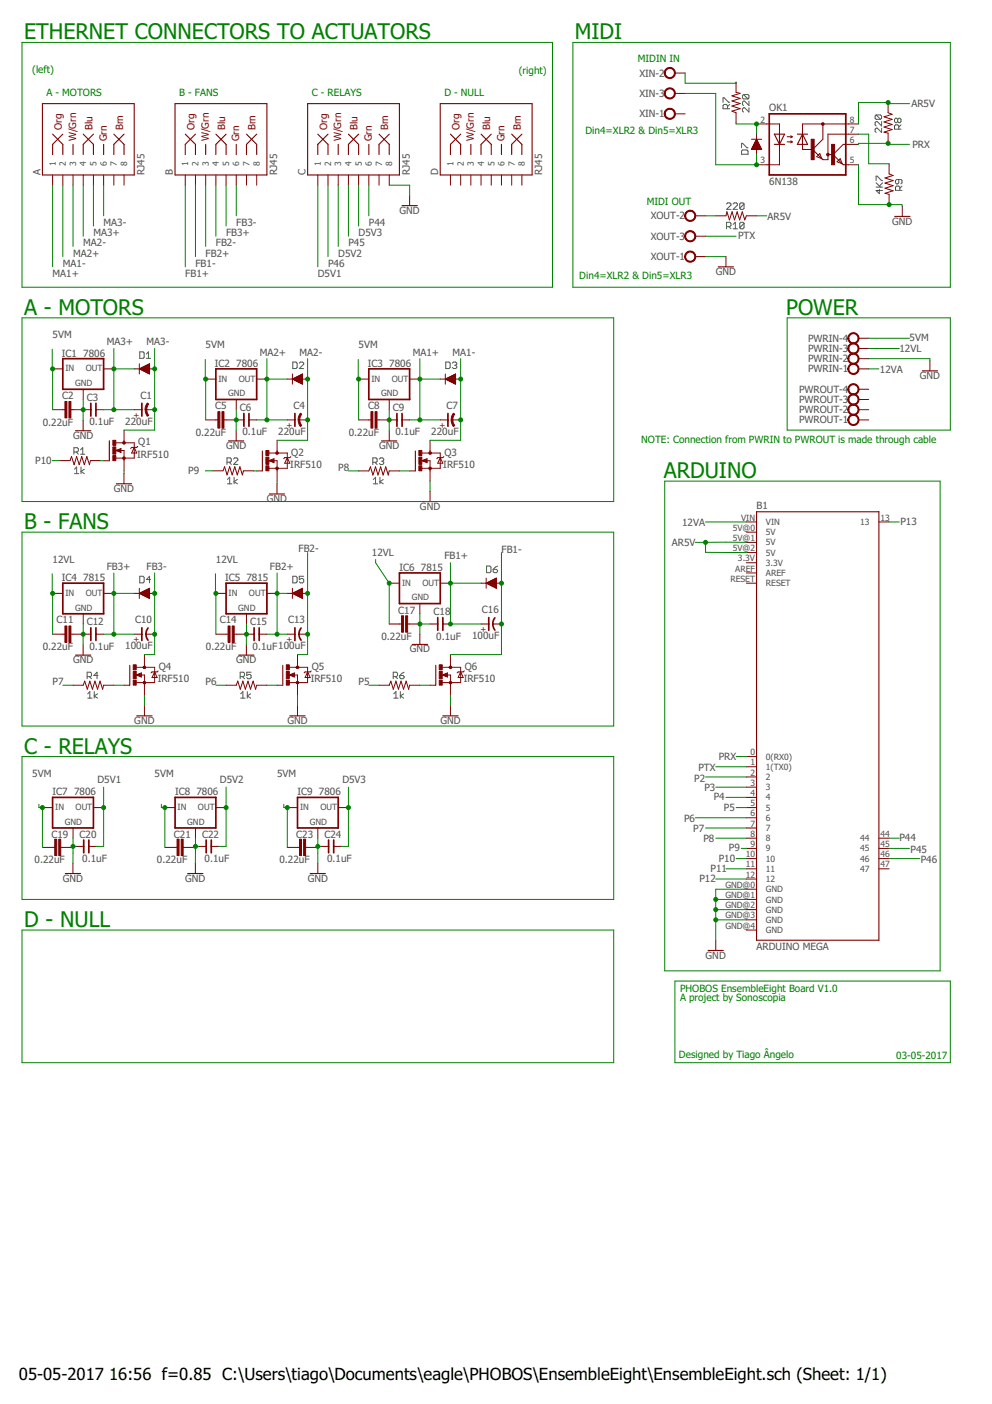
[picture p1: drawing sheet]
<svg xmlns="http://www.w3.org/2000/svg" width="210mm" height="297mm" viewBox="0 0 210 297" stroke-linecap="round" stroke-linejoin="round" font-family="sans-serif">
<defs><g id="words">
<g font-size="4.6" fill="#008000">
<text x="5.1" y="8.3">ETHERNET CONNECTORS TO ACTUATORS</text>
<text x="121.7" y="8.3">MIDI</text>
<text x="5.1" y="66.6">A - MOTORS</text>
<text x="166.3" y="66.6">POWER</text>
<text x="140.4" y="101.1">ARDUINO</text>
<text x="5.1" y="111.9">B - FANS</text>
<text x="5.1" y="159.4">C - RELAYS</text>
<text x="5.1" y="196.1">D - NULL</text>
</g>
<g font-size="3.5">
<text x="4" y="292">05-05-2017</text>
<text x="23.1" y="292">16:56 f=0.85 C:\Users\tiago\Documents\eagle\PHOBOS\EnsembleEight\EnsembleEight.sch (Sheet: 1/1)</text>
</g>
<g font-size="2.1" fill="#008000">
<text x="6.8" y="15.4">(left)</text>
<text x="109.8" y="15.7">(right)</text>
<text x="135" y="13.1">MIDIN IN</text>
<text x="9.8" y="20.4">A - MOTORS</text>
<text x="37.9" y="20.4">B - FANS</text>
<text x="66" y="20.4">C - RELAYS</text>
<text x="94" y="20.4">D - NULL</text>
<text x="123.9" y="28.4">Din4=XLR2 &amp; Din5=XLR3</text>
<text x="136.8" y="43.3">MIDI OUT</text>
<text x="122.6" y="59">Din4=XLR2 &amp; Din5=XLR3</text>
<text x="135.7" y="93.8">NOTE: Connection from PWRIN to PWROUT is made through cable</text>
<text x="143.9" y="209.9">PHOBOS EnsembleEight Board V1.0</text>
<text x="143.9" y="211.9">A project by Sonoscopia</text>
<text x="143.7" y="223.8">Designed by Tiago Ângelo</text>
<text x="189.6" y="224">03-05-2017</text>
</g>
<g font-size="2.1" fill="#505050">
<text x="135.3" y="16.2">XIN-2</text>
<text x="135.3" y="20.5">XIN-3</text>
<text x="162.8" y="23.5">OK1</text>
<text x="192.8" y="22.6">AR5V</text>
<text x="135.3" y="24.8">XIN-1</text>
<text x="193.1" y="31.4">PRX</text>
<text x="8.5" y="37" transform="rotate(-90 8.5 37)">A</text>
<text x="30.6" y="37" transform="rotate(-90 30.6 37)">RJ45</text>
<text x="36.6" y="37" transform="rotate(-90 36.6 37)">B</text>
<text x="58.6" y="37" transform="rotate(-90 58.6 37)">RJ45</text>
<text x="64.7" y="37" transform="rotate(-90 64.7 37)">C</text>
<text x="86.7" y="37" transform="rotate(-90 86.7 37)">RJ45</text>
<text x="92.7" y="37" transform="rotate(-90 92.7 37)">D</text>
<text x="114.7" y="37" transform="rotate(-90 114.7 37)">RJ45</text>
<text x="162.8" y="39.2">6N138</text>
<text x="21.9" y="47.8">MA3-</text>
<text x="50" y="47.8">FB3-</text>
<text x="78" y="47.8">P44</text>
<text x="84.5" y="45.2">GND</text>
<text x="137.7" y="46.4">XOUT-2</text>
<text x="162.4" y="46.5">AR5V</text>
<text x="188.8" y="47.5">GND</text>
<text x="17.6" y="52.1">MA2-</text>
<text x="19.8" y="50">MA3+</text>
<text x="45.7" y="52.1">FB2-</text>
<text x="47.8" y="50">FB3+</text>
<text x="73.7" y="52.1">P45</text>
<text x="75.9" y="50">D5V3</text>
<text x="137.7" y="50.7">XOUT-3</text>
<text x="156.2" y="50.6">PTX</text>
<text x="11.1" y="58.6">MA1+</text>
<text x="13.3" y="56.5">MA1-</text>
<text x="15.4" y="54.3">MA2+</text>
<text x="39.2" y="58.6">FB1+</text>
<text x="41.4" y="56.5">FB1-</text>
<text x="43.5" y="54.3">FB2+</text>
<text x="67.3" y="58.6">D5V1</text>
<text x="69.4" y="56.5">P46</text>
<text x="71.6" y="54.3">D5V2</text>
<text x="137.7" y="55">XOUT-1</text>
<text x="151.5" y="58.2">GND</text>
<text x="11.1" y="71.6">5VM</text>
<text x="13.1" y="75.5">IC1</text>
<text x="17.6" y="75.5">7806</text>
<text x="22.6" y="73.1">MA3+</text>
<text x="31" y="73.1">MA3-</text>
<text x="43.5" y="73.7">5VM</text>
<text x="45.5" y="77.6">IC2</text>
<text x="50" y="77.6">7806</text>
<text x="55" y="75.2">MA2+</text>
<text x="63.4" y="75.2">MA2-</text>
<text x="75.9" y="73.7">5VM</text>
<text x="77.8" y="77.6">IC3</text>
<text x="82.4" y="77.6">7806</text>
<text x="87.3" y="75.2">MA1+</text>
<text x="95.7" y="75.2">MA1-</text>
<text x="171" y="76.6">PWRIN-2</text>
<text x="171" y="74.5">PWRIN-3</text>
<text x="171" y="72.3">PWRIN-4</text>
<text x="190.3" y="74.4">12VL</text>
<text x="192.5" y="72.2">5VM</text>
<text x="169.1" y="83.1">PWROUT-4</text>
<text x="171" y="78.8">PWRIN-1</text>
<text x="186.2" y="78.9">12VA</text>
<text x="194.6" y="80.2">GND</text>
<text x="13.1" y="84.4">C2</text>
<text x="18.4" y="84.8">C3</text>
<text x="18.9" y="90">0.1uF</text>
<text x="26.5" y="89.9">220uF</text>
<text x="29.7" y="84.4">C1</text>
<text x="45.5" y="86.6">C5</text>
<text x="50.7" y="87">C6</text>
<text x="62.1" y="86.6">C4</text>
<text x="77.9" y="86.6">C8</text>
<text x="83.1" y="87">C9</text>
<text x="94.5" y="86.6">C7</text>
<text x="169.1" y="89.6">PWROUT-1</text>
<text x="169.1" y="87.4">PWROUT-2</text>
<text x="169.1" y="85.3">PWROUT-3</text>
<text x="9" y="90.1">0.22uF</text>
<text x="15.5" y="92.8">GND</text>
<text x="29.3" y="94.2">Q1</text>
<text x="41.4" y="92.2">0.22uF</text>
<text x="47.8" y="95">GND</text>
<text x="51.3" y="92.1">0.1uF</text>
<text x="58.9" y="92.1">220uF</text>
<text x="73.8" y="92.2">0.22uF</text>
<text x="80.2" y="95">GND</text>
<text x="83.7" y="92.1">0.1uF</text>
<text x="91.3" y="92.1">220uF</text>
<text x="7.5" y="98.1">P10</text>
<text x="29" y="96.8">IRF510</text>
<text x="39.8" y="100.3">P9</text>
<text x="61.4" y="99">IRF510</text>
<text x="61.6" y="96.4">Q2</text>
<text x="71.6" y="99.6">P8</text>
<text x="93.8" y="99">IRF510</text>
<text x="94" y="96.4">Q3</text>
<text x="24.1" y="104.1">GND</text>
<text x="56.5" y="106.2">GND</text>
<text x="88.9" y="107.8">GND</text>
<text x="160.1" y="107.6">B1</text>
<text x="144.3" y="111.3">12VA</text>
<text x="190.5" y="111.1">P13</text>
<text x="11.1" y="119.1">12VL</text>
<text x="45.7" y="119.1">12VL</text>
<text x="63.2" y="116.7">FB2-</text>
<text x="78.7" y="117.5">12VL</text>
<text x="94" y="118.2">FB1+</text>
<text x="106.1" y="116.9">FB1-</text>
<text x="142.2" y="115.6">AR5V</text>
<text x="13.1" y="122.9">IC4</text>
<text x="17.6" y="122.9">7815</text>
<text x="22.6" y="120.6">FB3+</text>
<text x="31" y="120.6">FB3-</text>
<text x="47.6" y="122.9">IC5</text>
<text x="52.1" y="122.9">7815</text>
<text x="57.1" y="120.6">FB2+</text>
<text x="84.5" y="120.8">IC6</text>
<text x="89.1" y="120.8">7815</text>
<text x="12" y="131.9">C11</text>
<text x="28.6" y="131.9">C10</text>
<text x="46.5" y="131.9">C14</text>
<text x="61" y="131.9">C13</text>
<text x="84.3" y="130">C17</text>
<text x="91.8" y="130.2">C18</text>
<text x="102" y="129.7">C16</text>
<text x="9" y="137.6">0.22uF</text>
<text x="18.4" y="132.3">C12</text>
<text x="18.9" y="137.5">0.1uF</text>
<text x="26.5" y="137.4">100uF</text>
<text x="43.6" y="137.6">0.22uF</text>
<text x="52.9" y="132.3">C15</text>
<text x="53.4" y="137.5">0.1uF100uF</text>
<text x="80.7" y="135.4">0.22uF</text>
<text x="92.3" y="135.3">0.1uF</text>
<text x="99.9" y="135.2">100uF</text>
<text x="15.5" y="140.3">GND</text>
<text x="33.6" y="141.7">Q4</text>
<text x="50" y="140.3">GND</text>
<text x="66" y="141.7">Q5</text>
<text x="86.7" y="138">GND</text>
<text x="98.3" y="141.7">Q6</text>
<text x="11.1" y="145">P7</text>
<text x="33.4" y="144.3">IRF510</text>
<text x="43.5" y="145">P6</text>
<text x="65.7" y="144.3">IRF510</text>
<text x="75.9" y="145">P5</text>
<text x="98.1" y="144.3">IRF510</text>
<text x="28.4" y="153.2">GND</text>
<text x="60.8" y="153.2">GND</text>
<text x="93.2" y="153.2">GND</text>
<text x="152.1" y="160.7">PRX</text>
<text x="6.8" y="164.4">5VM</text>
<text x="20.6" y="165.7">D5V1</text>
<text x="32.7" y="164.4">5VM</text>
<text x="46.5" y="165.7">D5V2</text>
<text x="58.6" y="164.4">5VM</text>
<text x="72.4" y="165.7">D5V3</text>
<text x="146.9" y="165.5">P2</text>
<text x="147.8" y="163.1">PTX</text>
<text x="149.1" y="167.4">P3</text>
<text x="11.1" y="168.3">IC7</text>
<text x="15.7" y="168.3">7806</text>
<text x="37" y="168.3">IC8</text>
<text x="41.6" y="168.3">7806</text>
<text x="62.9" y="168.3">IC9</text>
<text x="67.5" y="168.3">7806</text>
<text x="144.8" y="173.9">P6</text>
<text x="151" y="169.4">P4</text>
<text x="153.2" y="171.5">P5</text>
<text x="10.9" y="177.2">C19</text>
<text x="16.9" y="177.2">C20</text>
<text x="36.8" y="177.2">C21</text>
<text x="42.8" y="177.2">C22</text>
<text x="62.7" y="177.2">C23</text>
<text x="68.7" y="177.2">C24</text>
<text x="146.7" y="176">P7</text>
<text x="148.9" y="178.2">P8</text>
<text x="190.3" y="178">P44</text>
<text x="7.3" y="182.7">0.22uF</text>
<text x="17.4" y="182.4">0.1uF</text>
<text x="33.2" y="182.7">0.22uF</text>
<text x="43.3" y="182.4">0.1uF</text>
<text x="59.1" y="182.7">0.22uF</text>
<text x="69.2" y="182.4">0.1uF</text>
<text x="150.4" y="184.5">P11</text>
<text x="152.1" y="182.3">P10</text>
<text x="154.2" y="180.1">P9</text>
<text x="192.7" y="180.4">P45</text>
<text x="194.8" y="182.5">P46</text>
<text x="13.3" y="186.5">GND</text>
<text x="39.2" y="186.5">GND</text>
<text x="65.1" y="186.5">GND</text>
<text x="148" y="186.6">P12</text>
<text x="149.3" y="202.8">GND</text>
<text x="160.1" y="201.1">ARDUINO MEGA</text>
</g>
<g font-size="2.1" fill="#800000">
<text x="13.1" y="27.5" transform="rotate(-90 13.1 27.5)">Org</text>
<text x="16.1" y="29.9" transform="rotate(-90 16.1 29.9)">W/Grn</text>
<text x="19.6" y="27.5" transform="rotate(-90 19.6 27.5)">Blu</text>
<text x="22.6" y="29.9" transform="rotate(-90 22.6 29.9)">Grn</text>
<text x="26" y="27.5" transform="rotate(-90 26 27.5)">Brn</text>
<text x="41.1" y="27.5" transform="rotate(-90 41.1 27.5)">Org</text>
<text x="44.2" y="29.9" transform="rotate(-90 44.2 29.9)">W/Grn</text>
<text x="47.6" y="27.5" transform="rotate(-90 47.6 27.5)">Blu</text>
<text x="50.6" y="29.9" transform="rotate(-90 50.6 29.9)">Grn</text>
<text x="54.1" y="27.5" transform="rotate(-90 54.1 27.5)">Brn</text>
<text x="69.2" y="27.5" transform="rotate(-90 69.2 27.5)">Org</text>
<text x="72.2" y="29.9" transform="rotate(-90 72.2 29.9)">W/Grn</text>
<text x="75.7" y="27.5" transform="rotate(-90 75.7 27.5)">Blu</text>
<text x="78.7" y="29.9" transform="rotate(-90 78.7 29.9)">Grn</text>
<text x="82.2" y="27.5" transform="rotate(-90 82.2 27.5)">Brn</text>
<text x="97.3" y="27.5" transform="rotate(-90 97.3 27.5)">Org</text>
<text x="100.3" y="29.9" transform="rotate(-90 100.3 29.9)">W/Grn</text>
<text x="103.7" y="27.5" transform="rotate(-90 103.7 27.5)">Blu</text>
<text x="106.8" y="29.9" transform="rotate(-90 106.8 29.9)">Grn</text>
<text x="110.2" y="27.5" transform="rotate(-90 110.2 27.5)">Brn</text>
</g>
<g font-size="1.8" fill="#505050">
<text x="160.9" y="25.9">2</text>
<text x="179.8" y="28.1">7</text>
<text x="179.8" y="25.9">8</text>
<text x="11.8" y="35" transform="rotate(-90 11.8 35)">1</text>
<text x="13.9" y="35" transform="rotate(-90 13.9 35)">2</text>
<text x="16.1" y="35" transform="rotate(-90 16.1 35)">3</text>
<text x="18.3" y="35" transform="rotate(-90 18.3 35)">4</text>
<text x="20.4" y="35" transform="rotate(-90 20.4 35)">5</text>
<text x="22.6" y="35" transform="rotate(-90 22.6 35)">6</text>
<text x="24.7" y="35" transform="rotate(-90 24.7 35)">7</text>
<text x="26.9" y="35" transform="rotate(-90 26.9 35)">8</text>
<text x="39.8" y="35" transform="rotate(-90 39.8 35)">1</text>
<text x="42" y="35" transform="rotate(-90 42 35)">2</text>
<text x="44.2" y="35" transform="rotate(-90 44.2 35)">3</text>
<text x="46.3" y="35" transform="rotate(-90 46.3 35)">4</text>
<text x="48.5" y="35" transform="rotate(-90 48.5 35)">5</text>
<text x="50.6" y="35" transform="rotate(-90 50.6 35)">6</text>
<text x="52.8" y="35" transform="rotate(-90 52.8 35)">7</text>
<text x="55" y="35" transform="rotate(-90 55 35)">8</text>
<text x="67.9" y="35" transform="rotate(-90 67.9 35)">1</text>
<text x="70.1" y="35" transform="rotate(-90 70.1 35)">2</text>
<text x="72.2" y="35" transform="rotate(-90 72.2 35)">3</text>
<text x="74.4" y="35" transform="rotate(-90 74.4 35)">4</text>
<text x="76.5" y="35" transform="rotate(-90 76.5 35)">5</text>
<text x="78.7" y="35" transform="rotate(-90 78.7 35)">6</text>
<text x="80.9" y="35" transform="rotate(-90 80.9 35)">7</text>
<text x="83" y="35" transform="rotate(-90 83 35)">8</text>
<text x="96" y="35" transform="rotate(-90 96 35)">1</text>
<text x="98.1" y="35" transform="rotate(-90 98.1 35)">2</text>
<text x="100.3" y="35" transform="rotate(-90 100.3 35)">3</text>
<text x="102.4" y="35" transform="rotate(-90 102.4 35)">4</text>
<text x="104.6" y="35" transform="rotate(-90 104.6 35)">5</text>
<text x="106.8" y="35" transform="rotate(-90 106.8 35)">6</text>
<text x="108.9" y="35" transform="rotate(-90 108.9 35)">7</text>
<text x="111.1" y="35" transform="rotate(-90 111.1 35)">8</text>
<text x="160.9" y="34.6">3</text>
<text x="179.8" y="34.6">5</text>
<text x="179.8" y="30.3">6</text>
<text x="13.8" y="78.6">IN</text>
<text x="15.9" y="81.7">GND</text>
<text x="18.1" y="78.6">OUT</text>
<text x="46.2" y="80.7">IN</text>
<text x="48.3" y="83.9">GND</text>
<text x="50.5" y="80.7">OUT</text>
<text x="78.6" y="80.7">IN</text>
<text x="80.6" y="83.9">GND</text>
<text x="82.9" y="80.7">OUT</text>
<text x="155.1" y="112.3">5V@0</text>
<text x="156.8" y="110.1">VIN</text>
<text x="162.1" y="113.2">5V</text>
<text x="162.1" y="111.1">VIN</text>
<text x="182" y="111.1">13</text>
<text x="186.3" y="110.1">13</text>
<text x="155.1" y="114.4">5V@1</text>
<text x="155.1" y="116.6">5V@2</text>
<text x="156.2" y="118.8">3.3V</text>
<text x="162.1" y="115.4">5V</text>
<text x="162.1" y="117.5">5V</text>
<text x="162.1" y="119.7">3.3V</text>
<text x="85.1" y="123.9">IN</text>
<text x="89.4" y="123.9">OUT</text>
<text x="154.5" y="123.1">RESET</text>
<text x="155.6" y="120.9">AREF</text>
<text x="162.1" y="124">RESET</text>
<text x="162.1" y="121.9">AREF</text>
<text x="13.8" y="126.1">IN</text>
<text x="15.9" y="129.2">GND</text>
<text x="18.1" y="126.1">OUT</text>
<text x="48.4" y="126.1">IN</text>
<text x="50.4" y="129.2">GND</text>
<text x="52.7" y="126.1">OUT</text>
<text x="87.1" y="127">GND</text>
<text x="158.8" y="161.9">1</text>
<text x="158.8" y="159.8">0</text>
<text x="162.1" y="160.7">0(RX0)</text>
<text x="158.8" y="164.1">2</text>
<text x="158.8" y="166.2">3</text>
<text x="162.1" y="162.9">1(TX0)</text>
<text x="162.1" y="165">2</text>
<text x="162.1" y="167.2">3</text>
<text x="11.7" y="171.4">IN</text>
<text x="16" y="171.4">OUT</text>
<text x="37.6" y="171.4">IN</text>
<text x="41.9" y="171.4">OUT</text>
<text x="63.5" y="171.4">IN</text>
<text x="67.8" y="171.4">OUT</text>
<text x="158.8" y="168.4">4</text>
<text x="158.8" y="170.6">5</text>
<text x="158.8" y="172.7">6</text>
<text x="162.1" y="169.4">4</text>
<text x="162.1" y="171.5">5</text>
<text x="162.1" y="173.7">6</text>
<text x="13.7" y="174.5">GND</text>
<text x="39.6" y="174.5">GND</text>
<text x="65.5" y="174.5">GND</text>
<text x="158.8" y="174.9">7</text>
<text x="158.8" y="177">8</text>
<text x="158.8" y="179.2">9</text>
<text x="162.1" y="175.8">7</text>
<text x="162.1" y="178">8</text>
<text x="182" y="178">44</text>
<text x="186.3" y="177">44</text>
<text x="186.3" y="179.2">45</text>
<text x="157.8" y="181.4">10</text>
<text x="157.8" y="183.5">11</text>
<text x="157.8" y="185.7">12</text>
<text x="162.1" y="180.1">9</text>
<text x="162.1" y="182.3">10</text>
<text x="162.1" y="184.5">11</text>
<text x="182" y="180.1">45</text>
<text x="182" y="182.3">46</text>
<text x="182" y="184.5">47</text>
<text x="186.3" y="181.4">46</text>
<text x="186.3" y="183.5">47</text>
<text x="153.5" y="187.8">GND@0</text>
<text x="153.5" y="190">GND@1</text>
<text x="162.1" y="186.6">12</text>
<text x="162.1" y="188.8">GND</text>
<text x="162.1" y="190.9">GND</text>
<text x="153.5" y="196.5">GND@4</text>
<text x="153.5" y="192.2">GND@2</text>
<text x="153.5" y="194.3">GND@3</text>
<text x="162.1" y="197.4">GND</text>
<text x="162.1" y="193.1">GND</text>
<text x="162.1" y="195.3">GND</text>
</g>
<g font-size="1.7" fill="#800000">
<text x="28.3" y="88.4">+</text>
<text x="60.6" y="90.6">+</text>
<text x="93" y="90.6">+</text>
<text x="28.3" y="135.9">+</text>
<text x="60.6" y="135.9">+</text>
<text x="101.6" y="133.8">+</text>
</g>
</g></defs>
<g fill="none" stroke="#505050" stroke-width=".21">
<path d="M153 21.6v-.9h.2l1 .9h.2M153.9 23v-.7l-.2-.2h-.5l-.2 .2v.7h1.4M154.4 22.1l-.5 .5M156.9 32l.2-.3h1l.2 .3v.6h-1.4zM156.9 31.3v-1h.2l1 1h.2M157.3 20h1l.2 .2v.5l-.2 .2M157.3 20l-.2 .2v.5l.2 .2h1M157.3 20l1 .9M158.5 21.4v.9l-.9-.9-.5 .2v.5l.2 .2M158.5 22.8v.9l-.9-.9-.5 .2v.5l.2 .2M185.4 39.6h1.4M185.4 38.7l.9 .9"/>
<path d="M185.4 38.2v-.9h.2l.9 .9h.3M185.4 24.3h.9l.2 .3v.4l-.2 .3M185.4 24.3l-.2 .3v.4l.2 .3h.9M185.4 24.3l.9 1M186.5 25.7v.9l-.9-.9-.4 .3v.4l.2 .2M186.5 27.1v.9l-.9-.9-.4 .2v.5l.2 .2M186.8 38.7l-.7 .7M189.9 25.3l-.2-.3-.4 .3v.4l.2 .3 .4-.3M189.9 25.3l.3-.3 .4 .3v.4l-.2 .3-.5-.3M189.9 25.3v.4M190.2 27.3v-.7l-.3-.2h-.4l-.2 .2v.7h1.3M190.2 38v.7l-.3 .2-.4-.2v-.5l.2-.2h.9l.3 .2v.5l-.3 .2"/>
<path d="M190.6 26.4l-.4 .5M190.9 39.4l-.5 .4M153.7 43.2l.3-.3h.4l.3 .3v.2l-1 .9h1M153.7 47.9h.7l.3-.2v-.5l-.3-.2h-.7v1.4M154.2 47.9l.5 .5M155.1 43.2l.3-.3h.4l.2 .3v.2l-.9 .9h.9M155.1 47.5l.5-.5v1.4M155.1 48.4h.9M157.4 43.2v.9l-.2 .2h-.4l-.3-.2M157.4 43.2l-.2-.3h-.4l-.3 .3v.9M157.4 47.2l-.2-.2h-.4l-.3 .2v1M157.4 47.2v1l-.2 .2h-.4l-.3-.2"/>
<path d="M157.4 43.2l-.9 .9M157.4 47.2l-.9 1M186.1 40.1v.9l-.7-.7h1.4M190.4 40.3v-.7l-.2-.2h-.5l-.2 .2v.7h1.4M29.6 74.4h.7l.2 .3v.9l-.2 .2h-.7zM31 75.8h.9M31 74.9l.4-.5v1.4M62 76.6h.6l.3 .2v.9l-.3 .3h-.6zM63.3 76.8l.3-.2h.4l.3 .2v.2l-1 1h1M94.3 76.6h.7l.2 .2v.9l-.2 .3h-.7zM95.7 76.8l.2-.2h.5l.2 .2-.2 .5M96.2 77.3h.2"/>
<path d="M96.4 77.3l.2 .2-.2 .5h-.5l-.2-.3M15.6 95.6h.7l.3-.2v-.4l-.3-.3h-.7v1.4M15.8 99.3l.4-.5v1.4M16.1 95.6l.5 .5M17 95.2l.5-.5v1.4M17 96.1h.9M17.1 98.8v1.4M17.8 99.3l-.7 .4 .7 .5M48 97.8h.7l.2-.2v-.5l-.2-.2h-.7v1.4M48.5 97.8l.4 .5M49.4 97.1l.3-.2h.4l.2 .2v.2l-.9 1h.9M78.9 97.8h.7l.2-.2v-.5l-.2-.2h-.7v1.4"/>
<path d="M79.3 97.8l.5 .5M80.3 97.1l.2-.2h.5l.2 .2-.2 .5M80.7 97.6h.3M81 97.6l.2 .2-.2 .5h-.5l-.2-.3M15.8 100.2h.9M48.1 101.4l.5-.4v1.4M48.1 102.4h1M49.5 101v1.4M50.2 101.4l-.7 .5 .7 .5M79 102.4h.9M79 101.5l.5-.5v1.4M80.4 101v1.4"/>
<path d="M81.1 101.5l-.7 .4 .7 .5M103 119.8h.7l.2 .2v.9l-.2 .3h-.7zM105.3 119.8l-.9 .7M29.6 121.9h.7l.2 .3v.9l-.2 .2h-.7zM31.9 122.6h-.9l.6-.7v1.4M62 121.9h.6l.3 .3v.9l-.3 .2h-.6zM64.3 121.9h-1v.7l.5-.2 .5 .2v.5l-.3 .2h-.4l-.3-.2M104.4 120.5h.7l.2 .4-.2 .3h-.5l-.2-.3zM18.4 143.2h.7l.3-.3v-.4l-.3-.3h-.7v1.4M18.6 146.8l.4-.5v1.4M18.6 147.7h.9M18.9 143.2l.5 .4"/>
<path d="M19.9 146.3v1.4M20.6 146.8l-.7 .4 .7 .5M20.7 142.9h-.9l.7-.7v1.4M50.8 143.2h.7l.2-.3v-.4l-.2-.3h-.7v1.4M50.9 147.7h1M50.9 146.8l.5-.5v1.4M51.3 143.2l.4 .4M52.3 146.3v1.4M53 146.8l-.7 .4 .7 .5M53.1 142.2h-.9v.7l.5-.2 .4 .2v.5l-.2 .2h-.4l-.3-.2M83.2 143.2h.7l.2-.3v-.4l-.2-.3h-.7v1.4M83.3 147.7h.9"/>
<path d="M83.3 146.8l.5-.5v1.4M83.7 143.2l.4 .4M84.6 142.9h.7l.2 .5-.2 .2h-.5l-.2-.2zM84.7 146.3v1.4M85.4 146.8l-.7 .4 .7 .5M85.5 142.2l-.9 .7"/>
</g>
<g fill="none" stroke="#800000" stroke-width=".23">
<path d="M9 21.9h19.4v15.1h-19.4zM11.1 28.4l2.2 2.1v2.2M13.3 28.4l-2.2 2.1v2.2M15.5 30.5v2.2M17.6 28.4l2.2 2.1v2.2M19.8 28.4l-2.2 2.1v2.2M21.9 30.5v2.2M24.1 28.4l2.1 2.1v2.2M26.2 28.4l-2.1 2.1v2.2M37 21.9h19.5v15.1h-19.5zM39.2 28.4l2.2 2.1v2.2M41.4 28.4l-2.2 2.1v2.2"/>
<path d="M43.5 30.5v2.2M45.7 28.4l2.1 2.1v2.2M47.8 28.4l-2.1 2.1v2.2M50 30.5v2.2M52.2 28.4l2.1 2.1v2.2M54.3 28.4l-2.1 2.1v2.2M65.1 21.9h19.4v15.1h-19.4zM67.2 28.4l2.2 2.1v2.2M69.4 28.4l-2.2 2.1v2.2M71.6 30.5v2.2M73.7 28.4l2.2 2.1v2.2M75.9 28.4l-2.2 2.1v2.2"/>
<path d="M78 30.5v2.2M80.2 28.4l2.2 2.1v2.2M82.4 28.4l-2.2 2.1v2.2M93.2 21.9h19.4v15.1h-19.4zM95.3 28.4l2.2 2.1v2.2M97.5 28.4l-2.2 2.1v2.2M99.6 30.5v2.2M101.8 28.4l2.1 2.1v2.2M103.9 28.4l-2.1 2.1v2.2M106.1 30.5v2.2M108.3 28.4l2.1 2.1v2.2M110.4 28.4l-2.1 2.1v2.2"/>
<path d="M163.9 28.4h2.1l-1.1 2.1zM163.9 30.5h2.1M164.9 28.4v2.1M168.7 28.4h2.2M169.8 28.4l1.1 2.1h-2.2zM169.8 28.4v2.1M85.1 43.5h3.2M152 56.5h3.2M189.3 45.8h3.3M195.2 78.5h3.2M16 91.1h3.2M23.1 93.3v4.2"/>
<path d="M48.3 93.3h3.3M55.5 95.4v4.2M80.7 93.3h3.3M87.9 95.4v4.2M24.6 102.3h3.2M57 104.5h3.2M89.4 106.1h3.2M160.1 108.3h25.9v90.6h-25.9zM16 138.6h3.2M50.5 138.6h3.2M87.2 136.3h3.3M27.5 140.8v4.2"/>
<path d="M28.9 151.4h3.3M59.8 140.8v4.2M61.3 151.4h3.3M92.2 140.8v4.2M93.7 151.4h3.2M13.8 184.8h3.3M39.7 184.8h3.2M65.6 184.8h3.3M149.8 201.1h3.3"/>
</g>
<g fill="none" stroke="#800000" stroke-width=".21">
<path d="M142.8 15.5h2.2M142.8 19.8h2.2M155.7 17.4v2.1l.9 .2-1.7 .6 1.7 .5-1.7 .6 1.7 .5-1.7 .5 1.7 .6-1.7 .5 .8 .4v2.1M11.1 37v2.2M13.3 37v2.2M15.5 37v2.2M17.6 37v2.2M19.8 37v2.2M21.9 37v2.2M24.1 37v2.2M26.2 37v2.2M39.2 37v2.2"/>
<path d="M41.4 37v2.2M43.5 37v2.2M45.7 37v2.2M47.8 37v2.2M50 37v2.2M52.2 37v2.2M54.3 37v2.2M67.2 37v2.2M69.4 37v2.2M71.6 37v2.2M73.7 37v2.2M75.9 37v2.2"/>
<path d="M78 37v2.2M80.2 37v2.2M82.4 37v2.2M95.3 37v2.2M97.5 37v2.2M99.6 37v2.2M101.8 37v2.2M103.9 37v2.2M106.1 37v2.2M108.3 37v2.2M110.4 37v2.2M142.8 24.1h2.2"/>
<path d="M159 29.5h2.2M159 31.5h2.1M159.1 31.5h2M159.1 31.3h1.9M159.2 31.2h1.8M159.2 31.2h1.7M159.3 31.1h1.6M159.3 31h1.5M159.4 30.9h1.4M159.4 30.8h1.3M159.5 30.7h1.2M159.5 30.6h1.1"/>
<path d="M159.6 30.5h1M159.6 30.4h.9M159.7 30.3h.8M159.7 30.2h.7M159.8 30.1h.6M159.8 30h.5M159.9 29.9h.4M159.9 29.8h.3M160 29.7h.2M160 29.6h.1M160.1 26.2h4.8v2.2M160.1 29.5l1.1 2.1h-2.2z"/>
<path d="M160.1 28.4v1.1M160.1 31.6v1.1M164.9 30.5v4.4h-4.8M166.6 28.9h1M166.6 30h1M167.3 28.7l.3 .2M167.3 29.8l.3 .2M167.6 28.9l-.3 .2M167.6 30l-.3 .2M169.8 30.5v1.1h2.2M172 31.6l1.9 2M173.5 32.5l.4 1.1-1.1-.5z"/>
<path d="M174.1 26.2v3.3l-2.1 2.1M175.2 32.7h1.1M176.3 32.7l1.9 1.9M177.1 34.2l.7-.6 .4 1zM178.2 34.6l.2 .3h3.3M181.7 28.4h-6.5v5.4h-1.1l-.2-.2M181.7 26.2h-11.9v2.2M181.7 30.5h-3.3l-2.1 2.2M187.9 21.7v2.2l.9 .3-1.8 .5 1.8 .6-1.8 .5 1.8 .5-1.8 .6 1.8 .5-1.8 .6 .9 .2v2.1M188.1 34.6v2.2l.9 .3-1.7 .6 1.7 .5-1.7 .5 1.7 .6-1.7 .5 1.7 .6-1.7 .5 .8 .2v2.2M86.7 41.3v2.2M147.1 54.3h2.2"/>
<path d="M147.1 45.7h2.2M147.1 50h2.2M151.4 45.7h2.2l.2-.9 .5 1.7 .6-1.7 .5 1.7 .6-1.7 .5 1.7 .6-1.7 .5 1.7 .3-.8h2.2M153.6 54.3v2.2M190.9 43.6v2.2M11.1 78h2.2M21.9 78h2.2M28.4 78h1.1M29.5 77v2.1M29.5 78l2.1-1v2.1zM29.5 78.1h2.1M29.6 78h2"/>
<path d="M29.8 78.2h1.8M29.8 77.9h1.8M30 78.3h1.6M30 77.8h1.6M30.1 78.4h1.5M30.2 77.7h1.4M30.3 78.5h1.3M30.4 77.6h1.2M30.5 78.6h1.1M30.6 77.5h1M30.7 78.7h.9M30.8 77.4h.8"/>
<path d="M30.9 78.8h.7M31 77.3h.6M31.1 78.9h.5M31.2 77.2h.4M31.3 79h.3M31.4 77.1h.2M31.5 79.1h.1M31.6 77h.1M31.6 78h1.1M61.9 79.1v2.2M62.4 79.9h1.6M62.6 79.8h1.4"/>
<path d="M62.8 79.7h1.2M63 79.7h1M63.2 79.5h.8M63.4 79.5h.6M63.6 79.4h.4M63.8 79.2h.2M63.9 79.2h.1M94.2 79.1v2.2M94.8 79.9h1.6M95 79.8h1.4M95.2 79.7h1.2M95.4 79.7h1"/>
<path d="M95.5 79.5h.9M95.7 79.5h.7M95.9 79.4h.5M96.1 79.2h.3M96.3 79.2h.1M181.7 78h2.1M181.7 75.9h2.1M181.7 73.7h2.1M181.7 71.6h2.1M196.8 76.3v2.2M11.1 86.7h2.6M12.7 97.5h2.1l.3-.9 .6 1.7 .5-1.7 .6 1.7 .5-1.7 .5 1.7 .6-1.7 .5 1.7 .2-.8h2.2"/>
<path d="M15 86.7h4.2M17.6 89v2.1M17.6 82.4v2.1M20.3 86.7h1.6M21.9 97.5h1.2M24.5 95.3l1.1-.4v.8zM24.5 93.7h3.9v3.2h-3.9M25.5 95.3h.7v4.3M26.2 91v2.7M28.4 94.7l.5 1.1h-1zM28.4 86.7h1.6M29.1 94.4l-.2 .3h-1l-.3 .2"/>
<path d="M30.9 86.7h1.8M43.5 88.8h2.6M43.5 80.2h2.2M45 99.6h2.2l.3-.9 .5 1.8 .6-1.8 .5 1.8 .6-1.8 .5 1.8 .6-1.8 .5 1.8 .2-.9h2.2M47.4 88.8h4.2M50 91.1v2.2M50 84.5v2.2M52.7 88.8h1.6M54.3 80.2h2.2M54.3 99.6h1.2M56.9 97.5l1.1-.5v.9zM56.9 95.8h3.9v3.3h-3.9"/>
<path d="M57.9 97.5h.7v4.3M58.6 93.2v2.6M60.8 88.8h1.6M60.8 80.2h1.1M60.8 96.8l.5 1.2h-1.1zM61.5 96.6l-.2 .2h-1.1l-.2 .2M61.9 80.2l2.1-1.1v2.2zM61.9 80.2h2.1M62 80.1h2M62.1 80.3h1.9M62.2 80h1.8M62.3 80.4h1.7"/>
<path d="M62.5 80.5h1.5M62.7 80.6h1.3M62.9 80.7h1.1M63.1 80.8h.9M63.3 88.8h1.8M63.3 80.9h.7M63.5 81h.5M63.7 81.1h.3M63.9 81.2h.1M64 80.2h1.1M75.9 88.8h2.6M75.9 80.2h2.1"/>
<path d="M75.9 99.6h2.1l.4-.8 .5 1.7 .6-1.7 .5 1.7 .5-1.7 .6 1.7 .5-1.7 .5 1.7 .3-.9h2.1M79.8 88.8h4.2M82.4 84.5v2.2M82.4 91.1v2.2M85.1 88.8h1.6M86.7 80.2h2.1M86.7 99.6h1.2M89.3 97.5l1.1-.5v.9zM89.3 95.8h3.9v3.3h-3.9M90.3 97.5h.7v4.3M91 93.2v2.6M93.2 88.8h1.6"/>
<path d="M93.2 80.2h1M93.2 96.8l.5 1.2h-1.1zM93.9 96.6l-.2 .2h-1.1l-.2 .2M94.2 80.2l2.2-1.1v2.2zM94.3 80.2h2.1M94.4 80.1h2M94.5 80.3h1.9M94.6 80h1.8M94.7 80.4h1.7M94.9 80.5h1.5M95.1 80.6h1.3M95.3 80.7h1.1"/>
<path d="M95.5 80.8h.9M95.7 88.8h1.8M95.7 80.9h.7M95.9 81h.5M96.1 81.1h.3M96.2 81.2h.2M96.4 80.2h1.1M181.7 86.7h2.1M181.7 88.8h2.1M181.7 84.5h2.1M181.7 82.4h2.1M26.2 100.2v2.1"/>
<path d="M58.6 102.3v2.2M91 103.9v2.2M157.9 112.6h2.2M157.9 114.7h2.2M157.9 110.4h2.2M157.9 116.9h2.2M157.9 119.1h2.2M186 110.4h2.1M11.1 125.5h2.2M11.1 134.2h2.6M15 134.2h4.2M17.6 136.4v2.2"/>
<path d="M17.6 129.9v2.1M20.3 134.2h1.6M21.9 125.5h2.2M28.4 125.5h1.1M28.4 134.2h1.6M29.5 124.5v2.1M29.5 125.5l2.1-1v2.1zM29.5 125.5h2.1M29.6 125.6h2M29.7 125.4h1.9M29.8 125.7h1.8M30 125.3h1.6"/>
<path d="M30 125.8h1.6M30.1 125.2h1.5M30.2 125.9h1.4M30.3 125.1h1.3M30.4 126h1.2M30.5 125h1.1M30.6 138.5v2.7M30.6 126.1h1M30.7 124.9h.9M30.8 126.2h.8M30.9 134.2h1.8M30.9 124.8h.7"/>
<path d="M31 126.3h.6M31.1 124.7h.5M31.2 126.4h.4M31.3 124.6h.3M31.4 126.5h.2M31.5 124.5h.1M31.6 126.6h.1M31.6 125.5h1.1M45.7 125.5h2.1M45.7 134.2h2.6M49.6 134.2h4.2M52.1 136.4v2.2"/>
<path d="M52.2 129.9v2.1M54.8 134.2h1.7M56.5 125.5h2.1M60.8 125.5h1.1M60.8 134.2h1.6M61.9 124.5v2.1M61.9 125.5l2.1-1v2.1zM61.9 125.5h2.1M62 125.6h2M62.1 125.4h1.9M62.2 125.7h1.8M62.3 125.3h1.7"/>
<path d="M62.4 125.8h1.6M62.5 125.2h1.5M62.6 125.9h1.4M62.7 125.1h1.3M62.8 126h1.2M62.9 125h1.1M62.9 138.5v2.7M63 126.1h1M63.1 124.9h.9M63.2 126.2h.8M63.3 134.2h1.8M63.3 124.8h.7"/>
<path d="M63.4 126.3h.6M63.5 124.7h.5M63.5 126.4h.5M63.7 124.6h.3M63.8 126.5h.2M63.9 124.5h.1M63.9 126.6h.1M64 125.5h1.1M82.4 123.4h2.1M82.4 132h2.6M86.3 132h2.5M88.8 127.7v2.2"/>
<path d="M88.8 134.2v2.1M91 132h1.6M93.2 123.4h2.1M93.7 132h1.6M95.3 138.5v2.7M101.8 123.4h1.1M101.8 132h1.6M102.9 122.3v2.2M102.9 123.4l2.1-1.1v2.2zM102.9 123.3l3.2 .1M103 123.4h2M103.1 123.3h1.9"/>
<path d="M103.2 123.5h1.8M103.3 123.1h1.7M103.4 123.6h1.6M103.5 123.1h1.5M103.6 123.7h1.4M103.7 123h1.3M103.8 123.8h1.2M103.9 122.9h1.1M104 123.9h1M104.1 122.8h.9M104.2 124h.8M104.3 132h1.8"/>
<path d="M104.3 122.7h.7M104.4 124.1h.6M104.5 122.6h.5M104.6 124.2h.4M104.7 122.5h.3M104.8 124.3h.2M104.9 122.4h.1M105 124.4h.1M157.9 123.4h2.2M157.9 121.2h2.2M15.5 145h2.1l.3-.9 .6 1.7 .5-1.7 .6 1.7 .5-1.7 .5 1.7 .6-1.7 .5 1.7 .2-.8h2.2M26.2 145h1.3"/>
<path d="M28.8 142.8l1.1-.4v.8zM28.9 141.2h3.8v3.2h-3.9M29.8 142.8h.8v4.3M30.6 149.3v2.1M32.7 142.2l.6 1.1h-1.1zM33.5 141.9l-.2 .3h-1.1l-.2 .2M47.8 145h2.2l.3-.9 .5 1.7 .6-1.7 .5 1.7 .6-1.7 .5 1.7 .6-1.7 .5 1.7 .2-.8h2.2M58.6 145h1.2M61.2 142.8l1.1-.4v.8zM61.2 141.2h3.9v3.2h-3.9M62.2 142.8h.7v4.3M62.9 149.3v2.1"/>
<path d="M65.1 142.2l.5 1.1h-1zM65.8 141.9l-.2 .3h-1l-.3 .2M80.2 145h2.2l.3-.9 .5 1.7 .6-1.7 .5 1.7 .6-1.7 .5 1.7 .5-1.7 .6 1.7 .2-.8h2.1M91 145h1.2M93.6 142.8l1.1-.4v.8zM93.6 141.2h3.9v3.2h-3.9M94.6 142.8h.7v4.3M95.3 149.3v2.1M97.5 142.2l.5 1.1h-1.1zM98.2 141.9l-.2 .3h-1.1l-.2 .2M9 170.9h2.1M9 179.3h2.6"/>
<path d="M12.9 179.3h2.6M15.5 175.2v2.1M16.1 179.1h1.6M18.8 179.1h1.6M19.8 170.9h2.1M34.9 170.9h2.1M34.9 179.3h2.6M38.8 179.3h2.6M41.4 175.2v2.1M42 179.1h1.6M44.7 179.1h1.6M45.7 170.9h2.1"/>
<path d="M60.8 170.9h2.1M60.8 179.3h2.6M64.7 179.3h2.5M67.2 175.2v2.1M67.9 179.1h1.6M70.6 179.1h1.6M71.6 170.9h2.1M157.9 162.2h2.2M157.9 164.4h2.2M157.9 166.5h2.2M157.9 168.7h2.2M157.9 170.9h2.2"/>
<path d="M157.9 173h2.2M157.9 175.2h2.2M157.9 177.3h2.2M157.9 179.5h2.2M157.9 160.1h2.2M186 177.3h2.1M186 179.5h2.1M15.4 182.6v2.2M41.3 182.6v2.2M67.2 182.6v2.2M151.4 198.9v2.2M157.9 181.7h2.2"/>
<path d="M157.9 196.8h2.2M157.9 183.8h2.2M157.9 186h2.2M157.9 188.1h2.2M157.9 190.3h2.2M157.9 192.4h2.2M157.9 194.6h2.2M186 181.7h2.1M186 183.8h2.1"/>
</g>
<path d="M25.5 95.1l-.8 .2 .8 .2v-.2h-.2M57.9 97.3l-.8 .2 .8 .2v-.2h-.2M90.3 97.3l-.8 .2 .8 .2v-.2h-.3M29.8 142.6l-.8 .2 .8 .2v-.2h-.2M62.2 142.6l-.8 .2 .8 .2v-.2h-.2M94.6 142.6l-.8 .2 .8 .2v-.2h-.3" fill="none" stroke="#800000" stroke-width=".28"/>
<g fill="#800000" stroke="#800000" stroke-width=".21">
<path d="M26 96.7h.4v.4h-.4z" fill-rule="evenodd"/>
<path d="M26 93.5h.4v.4h-.4z" fill-rule="evenodd"/>
<path d="M31.2 85.3l.3 .2-.4 1.2h-.4l.2-1z" fill-rule="evenodd"/>
<path d="M30.7 86.7h.4l.4 1.2-.3 .2-.4-.9z" fill-rule="evenodd"/>
<path d="M140.9 23.2a1.18 1.18 0 0 1 1.9 .3 1.18 1.18 0 0 1-.8 1.7 1.18 1.18 0 0 1-1.5-1.1h.3a.97 .97 0 0 1 1.3-.9 .97 .97 0 0 1 .3 1.6 .97 .97 0 0 1-1.6-.5v-.2h-.3z" fill-rule="evenodd"/>
<path d="M140.9 14.6a1.18 1.18 0 0 1 1.9 .3 1.18 1.18 0 0 1-.8 1.7 1.18 1.18 0 0 1-1.5-1.1h.3a.97 .97 0 0 1 1.3-1 .97 .97 0 0 1 .3 1.6 .97 .97 0 0 1-1.6-.4v-.2h-.3z" fill-rule="evenodd"/>
<path d="M140.9 18.9a1.18 1.18 0 0 1 1.9 .3 1.18 1.18 0 0 1-.8 1.7 1.18 1.18 0 0 1-1.5-1.1h.3a.97 .97 0 0 1 1.3-1 .97 .97 0 0 1 .3 1.7 .97 .97 0 0 1-1.6-.5v-.2h-.3z" fill-rule="evenodd"/>
<path d="M145.2 53.4a1.18 1.18 0 0 1 1.9 .3 1.18 1.18 0 0 1-.8 1.7 1.18 1.18 0 0 1-1.4-1.1h.2a.97 .97 0 0 1 1.3-.9 .97 .97 0 0 1 .3 1.6 .97 .97 0 0 1-1.6-.4v-.3h-.2z" fill-rule="evenodd"/>
<path d="M145.2 44.8a1.18 1.18 0 0 1 1.9 .3 1.18 1.18 0 0 1-.8 1.7 1.18 1.18 0 0 1-1.4-1.1h.2a.97 .97 0 0 1 1.3-.9 .97 .97 0 0 1 .3 1.6 .97 .97 0 0 1-1.6-.5v-.2h-.2z" fill-rule="evenodd"/>
<path d="M145.2 49.1a1.18 1.18 0 0 1 1.9 .3 1.18 1.18 0 0 1-.8 1.7 1.18 1.18 0 0 1-1.4-1.1h.2a.97 .97 0 0 1 1.3-.9 .97 .97 0 0 1 .3 1.6 .97 .97 0 0 1-1.6-.5v-.2h-.2z" fill-rule="evenodd"/>
<path d="M179.8 77.2a1.19 1.19 0 0 1 1.8 .3 1.19 1.19 0 0 1-.7 1.7 1.19 1.19 0 0 1-1.5-1.2h.2a.97 .97 0 0 1 1.4-.8 .97 .97 0 0 1 .2 1.7 .97 .97 0 0 1-1.6-.6v-.3h-.2z" fill-rule="evenodd"/>
<path d="M179.8 75a1.19 1.19 0 0 1 1.8 .3 1.19 1.19 0 0 1-.7 1.7 1.19 1.19 0 0 1-1.5-1.1h.2a.97 .97 0 0 1 1.5-.8 .97 .97 0 0 1 .1 1.6 .97 .97 0 0 1-1.6-.5v-.3h-.2z" fill-rule="evenodd"/>
<path d="M179.8 72.9a1.19 1.19 0 0 1 1.8 .3 1.19 1.19 0 0 1-.7 1.7 1.19 1.19 0 0 1-1.5-1.2h.2a.97 .97 0 0 1 1.5-.8 .97 .97 0 0 1 .1 1.7 .97 .97 0 0 1-1.6-.6v-.3h-.2z" fill-rule="evenodd"/>
<path d="M179.8 70.7a1.19 1.19 0 0 1 1.8 .3 1.19 1.19 0 0 1-.7 1.7 1.19 1.19 0 0 1-1.5-1.1h.2a.97 .97 0 0 1 1.5-.8 .97 .97 0 0 1 .1 1.6 .97 .97 0 0 1-1.6-.6v-.2h-.2z" fill-rule="evenodd"/>
<path d="M179.8 88a1.19 1.19 0 0 1 1.8 .3 1.19 1.19 0 0 1-.7 1.7 1.19 1.19 0 0 1-1.5-1.2h.2a.97 .97 0 0 1 1.4-.8 .97 .97 0 0 1 .2 1.7 .97 .97 0 0 1-1.6-.6v-.3h-.2z" fill-rule="evenodd"/>
<path d="M179.8 85.8a1.19 1.19 0 0 1 1.8 .3 1.19 1.19 0 0 1-.7 1.7 1.19 1.19 0 0 1-1.5-1.1h.2a.97 .97 0 0 1 1.4-.8 .97 .97 0 0 1 .2 1.6 .97 .97 0 0 1-1.6-.6v-.2h-.2z" fill-rule="evenodd"/>
<path d="M179.8 83.7a1.19 1.19 0 0 1 1.8 .3 1.19 1.19 0 0 1-.7 1.7 1.19 1.19 0 0 1-1.5-1.2h.2a.97 .97 0 0 1 1.4-.8 .97 .97 0 0 1 .2 1.6 .97 .97 0 0 1-1.6-.5v-.3h-.2z" fill-rule="evenodd"/>
<path d="M179.8 81.5a1.19 1.19 0 0 1 1.8 .3 1.19 1.19 0 0 1-.7 1.7 1.19 1.19 0 0 1-1.5-1.1h.2a.97 .97 0 0 1 1.4-.9 .97 .97 0 0 1 .2 1.7 .97 .97 0 0 1-1.6-.6v-.2h-.2z" fill-rule="evenodd"/>
<path d="M63.6 87.4l.2 .2-.3 .6-.1 .6h-.3v-.5z" fill-rule="evenodd"/>
<path d="M63.1 88.8h.3l.4 1.2-.2 .2-.3-.5z" fill-rule="evenodd"/>
<path d="M95.9 87.4l.3 .2-.3 .6-.1 .6h-.3v-.5z" fill-rule="evenodd"/>
<path d="M95.5 88.8h.3l.4 1.2-.3 .2-.4-.8z" fill-rule="evenodd"/>
<path d="M30.4 144.2h.4v.4h-.4z" fill-rule="evenodd"/>
<path d="M30.4 141h.4v.4h-.4z" fill-rule="evenodd"/>
<path d="M62.7 144.2h.4v.4h-.4z" fill-rule="evenodd"/>
<path d="M95.1 144.2h.4v.4h-.4z" fill-rule="evenodd"/>
<circle cx="174.1" cy="26.2" r=".29"/>
<circle cx="175.2" cy="32.7" r=".29"/>
<circle cx="58.6" cy="99.1" r=".29"/>
<circle cx="58.6" cy="95.9" r=".29"/>
<circle cx="91" cy="99.1" r=".29"/>
<circle cx="91" cy="95.9" r=".29"/>
<circle cx="62.9" cy="141.2" r=".29"/>
<circle cx="95.3" cy="141.2" r=".29"/>
</g>
<g fill="#800000" stroke="#800000" stroke-width=".21">
<path d="M23.9 96.4h.6v1.1h-.6z"/>
<path d="M23.9 93.2h.6v1h-.6z"/>
<path d="M23.9 94.6h.6v1.5h-.6z"/>
<path d="M13.7 84.9h.5v3.5h-.5z"/>
<path d="M14.6 84.9h.4v3.5h-.4z"/>
<path d="M171.6 29.5h.7v4.3h-.7z"/>
<path d="M176 30.5h.6v4.4h-.6z"/>
<path d="M48.3 132.4h.4v3.5h-.4z"/>
<path d="M49.1 132.4h.5v3.5h-.5z"/>
<path d="M13.7 132.4h.5v3.5h-.5z"/>
<path d="M14.6 132.4h.4v3.5h-.4z"/>
<path d="M78.5 87.1h.4v3.5h-.4z"/>
<path d="M79.4 87.1h.4v3.5h-.4z"/>
<path d="M46.1 87.1h.4v3.5h-.4z"/>
<path d="M47 87.1h.4v3.5h-.4z"/>
<path d="M85 130.3h.4v3.5h-.4z"/>
<path d="M85.8 130.3h.5v3.5h-.5z"/>
<path d="M56.3 98.6h.6v1h-.6z"/>
<path d="M56.3 95.3h.6v1.1h-.6z"/>
<path d="M56.3 96.7h.6v1.5h-.6z"/>
<path d="M88.6 98.6h.7v1h-.7z"/>
<path d="M88.6 95.3h.7v1.1h-.7z"/>
<path d="M88.6 96.7h.7v1.5h-.7z"/>
<path d="M11.6 177.5h.4v3.5h-.4z"/>
<path d="M12.4 177.5h.4v3.5h-.4z"/>
<path d="M28.2 143.9h.6v1h-.6z"/>
<path d="M28.2 140.7h.6v1h-.6z"/>
<path d="M28.2 142h.6v1.6h-.6z"/>
<path d="M60.6 143.9h.6v1h-.6z"/>
<path d="M60.6 140.7h.6v1h-.6z"/>
<path d="M60.6 142h.6v1.6h-.6z"/>
<path d="M92.9 143.9h.7v1h-.7z"/>
<path d="M92.9 140.7h.7v1h-.7z"/>
<path d="M92.9 142h.7v1.6h-.7z"/>
<path d="M37.5 177.5h.4v3.5h-.4z"/>
<path d="M38.3 177.5h.5v3.5h-.5z"/>
<path d="M63.4 177.5h.4v3.5h-.4z"/>
<path d="M64.2 177.5h.5v3.5h-.5z"/>
</g>
<g fill="none" stroke="#800000" stroke-width=".36">
<path d="M162.8 24.1h16.2v12.9h-16.2zM13.3 75.9h8.6v6.5h-8.6zM45.7 78h8.6v6.5h-8.6zM78 78h8.7v6.5h-8.7zM19.2 85.3v2.7M20.3 85.3v2.7M30 85.3v2.7M51.6 87.5v2.7M52.7 87.5v2.7M62.4 87.5v2.7M84 87.5v2.7M85.1 87.5v2.7"/>
<path d="M94.8 87.5v2.7M13.3 123.4h8.6v6.5h-8.6zM19.2 132.8v2.7M20.3 132.8v2.7M30 132.8v2.7M30.9 134.2l.1 .7 .3 .5M31.3 132.9l-.3 .6-.1 .7M47.8 123.4h8.7v6.5h-8.7zM53.8 132.8v2.7M54.8 132.8v2.7M62.4 132.8v2.7M63.7 132.9a2.02 2.02 0 0 0 0 2.5"/>
<path d="M84.5 121.2h8.7v6.5h-8.7zM92.6 130.7v2.6M93.7 130.7v2.6M103.4 130.7v2.6M104.7 130.7a2.13 2.13 0 0 0 0 2.6M11.1 168.7h8.7v6.5h-8.7zM17.7 177.7v2.7M18.8 177.7v2.7M37 168.7h8.7v6.5h-8.7zM43.6 177.7v2.7M44.7 177.7v2.7M62.9 168.7h8.7v6.5h-8.7z"/>
<path d="M69.5 177.7v2.7M70.6 177.7v2.7"/>
</g>
<g fill="none" stroke="#008000" stroke-width=".21">
<path d="M4.7 9h112.2v51.8h-112.2zM121.2 9h79.9v51.8h-79.9zM145 19.8h6.4v15.1h8.7v-2.2M145 15.5v2.1h10.7v-.2M11.1 39.2v17.3M13.3 39.2v15.1M15.5 39.2v12.9M17.6 39.2v10.8M19.8 39.2v8.6M21.9 39.2v6.5M39.2 39.2v17.3M41.4 39.2v15.1"/>
<path d="M43.5 39.2v12.9M45.7 39.2v10.8M47.8 39.2v8.6M50 39.2v6.5M67.2 39.2v17.3M69.4 39.2v15.1M71.6 39.2v12.9M73.7 39.2v10.8M75.9 39.2v8.6M78 39.2v6.5M82.4 39.2h4.3v2.1M155.7 26v.2h4.4v2.2"/>
<path d="M181.7 34.9v8.4h9.1l.1 .3M181.7 30.5v-.2h6.2v.2h4.5M181.7 28.4h2.1v6.2h4.3M192.4 21.9h-4.5v-.2h-6.2v4.5M149.3 54.3h4.3M149.3 50h6.5M149.3 45.7h2.1M160.1 45.7h2.1M4.7 67.2h125.2v38.9h-125.2zM11 73.9l.1 12.8M24.1 78h4.3M24.1 73.7v13"/>
<path d="M32.7 73.7v17.3h-6.5M43.4 76.1l.1 12.7M56.5 75.9v12.9M65.1 75.9v17.3h-6.5M75.8 76.1l.1 12.7M88.8 75.9v12.9M97.5 75.9v17.3h-6.5M166.6 67.2h34.5v23.8h-34.5zM183.8 75.9h13v.4M183.8 73.7h6.5M183.8 78h2.2M183.8 71.6h8.6"/>
<path d="M12.7 97.5h-1.6M17.6 86.7h.1M17.6 84.5v4.5M21.3 97.5h.6M21.9 86.7h6.5M26.2 99.6v.6M43.5 99.6h1.5M43.5 99.6h.1M50 88.8h.1M50 86.7v4.4M53.7 99.6h.6M53.7 99.6h.1"/>
<path d="M54.3 88.8h6.5M56.5 80.2h4.3M73.7 99.6h2.2M82.4 86.7v4.4M82.4 88.8h.1M84.5 99.6h2.2M86.7 88.8h6.5M88.8 80.2h4.4M4.7 112.6h125.2v41h-125.2zM26.2 100.2h.1M58.6 102.3h.1M58.6 101.8v.5"/>
<path d="M65.1 116.9v21.6h-2.2M79.5 118.4v.7l2.9 4.3v8.6M91 101.8v2.1M95.3 119.1v12.9h6.5M106.1 116.9v21.6h-10.8M140.7 101.8h58.2v103.6h-58.2zM147.1 114.7h2.2M149.3 110.4h8.6M149.3 114.7h8.6M149.3 114.7v2.2h8.6M188.1 110.4h2.2M11 121.4l.1 12.8"/>
<path d="M17.6 134.2h.1M17.6 132v4.4M21.9 134.2h6.5M24.1 125.5h4.3M24.1 121.2v13M32.7 121.2v17.3h-2.1M45.6 121.4l.1 12.8M52.1 134.2h.1M52.2 132l-.1 4.4M56.5 134.2h4.3M58.6 121.2v13M58.6 125.5h2.2"/>
<path d="M88.8 129.9v4.3M88.8 132h2.2M95.3 123.4h6.5M13.3 145h2.2M24.1 145h2.1M30.6 147.1v2.2M45.7 145h2.1M56.5 145h2.1M62.9 147.1v2.2M78 145h2.2M88.8 145h2.2M95.3 147.1v2.2"/>
<path d="M4.7 160.1h125.2v30.2h-125.2zM8.2 170.2v.7h.8v8.4M15.5 177.3l-.1 5.3M15.5 179.1h.6M21.9 166.5v12.6h-1.5M34.1 170.2v.7h.8v8.4M41.4 179.1h.6M41.4 177.3l-.1 5.3M47.8 166.5v12.6h-1.5M60 170.2v.7h.8v8.4M67.2 179.1h.7M67.2 177.3v5.3"/>
<path d="M73.7 166.5v12.6h-1.5M147.1 173h10.8M149.3 164.4h8.6M149.3 175.2h8.6M151.4 166.5h6.5M151.4 177.3h6.5M151.4 162.2h6.5M153.6 168.7h4.3M155.8 170.9h2.1M155.8 160.1h2.1M156.8 179.5h1.1M188.1 177.3h2.2"/>
<path d="M188.1 179.5h4.3M4.7 196.8h125.2v28h-125.2zM151.4 190.3h6.5M151.4 192.4h6.5M151.4 194.6h6.5M151.4 186h6.5M153.6 183.8h4.3M155.8 181.7h2.1M157.9 188.1h-6.5v10.8M188.1 181.7h6.5M142.8 207.6h58.3v17.2h-58.3z"/>
</g>
<g fill="#008000" stroke="#008000" stroke-width=".21">
<circle cx="17.6" cy="86.7" r=".42"/>
<circle cx="188.1" cy="43.3" r=".42"/>
<circle cx="151.4" cy="190.3" r=".42"/>
<circle cx="151.4" cy="192.4" r=".42"/>
<circle cx="151.4" cy="194.6" r=".42"/>
<circle cx="52.2" cy="134.2" r=".42"/>
<circle cx="17.6" cy="134.2" r=".42"/>
<circle cx="82.4" cy="88.8" r=".42"/>
<circle cx="50" cy="88.8" r=".42"/>
<circle cx="88.8" cy="132" r=".42"/>
<circle cx="15.5" cy="179.1" r=".42"/>
<circle cx="41.4" cy="179.1" r=".42"/>
<circle cx="67.2" cy="179.1" r=".42"/>
<circle cx="160.1" cy="34.9" r=".42"/>
<circle cx="160.1" cy="26.2" r=".42"/>
<circle cx="187.9" cy="30.3" r=".42"/>
<circle cx="149.3" cy="114.7" r=".42"/>
<circle cx="187.9" cy="21.7" r=".42"/>
<circle cx="11.1" cy="125.5" r=".42"/>
<circle cx="45.7" cy="125.5" r=".42"/>
<circle cx="82.4" cy="123.4" r=".42"/>
<circle cx="11.1" cy="78" r=".42"/>
<circle cx="43.5" cy="80.2" r=".42"/>
<circle cx="75.9" cy="80.2" r=".42"/>
<circle cx="9" cy="170.9" r=".42"/>
<circle cx="34.9" cy="170.9" r=".42"/>
<circle cx="60.8" cy="170.9" r=".42"/>
<circle cx="97.5" cy="80.2" r=".42"/>
<circle cx="97.5" cy="88.8" r=".42"/>
<circle cx="88.8" cy="80.2" r=".42"/>
<circle cx="88.8" cy="88.8" r=".42"/>
<circle cx="21.9" cy="170.9" r=".42"/>
<circle cx="47.8" cy="170.9" r=".42"/>
<circle cx="56.5" cy="80.2" r=".42"/>
<circle cx="56.5" cy="88.8" r=".42"/>
<circle cx="65.1" cy="80.2" r=".42"/>
<circle cx="65.1" cy="88.8" r=".42"/>
<circle cx="24.1" cy="78" r=".42"/>
<circle cx="24.1" cy="86.7" r=".42"/>
<circle cx="32.7" cy="78" r=".42"/>
<circle cx="32.7" cy="86.7" r=".42"/>
<circle cx="95.3" cy="123.4" r=".42"/>
<circle cx="95.3" cy="132" r=".42"/>
<circle cx="106.1" cy="132" r=".42"/>
<circle cx="106.1" cy="123.4" r=".42"/>
<circle cx="65.1" cy="134.2" r=".42"/>
<circle cx="65.1" cy="125.5" r=".42"/>
<circle cx="24.1" cy="125.5" r=".42"/>
<circle cx="24.1" cy="134.2" r=".42"/>
<circle cx="32.7" cy="125.5" r=".42"/>
<circle cx="32.7" cy="134.2" r=".42"/>
<circle cx="58.6" cy="125.5" r=".42"/>
<circle cx="58.6" cy="134.2" r=".42"/>
<circle cx="73.7" cy="170.9" r=".42"/>
</g>
<use href="#words"/>
</svg>
